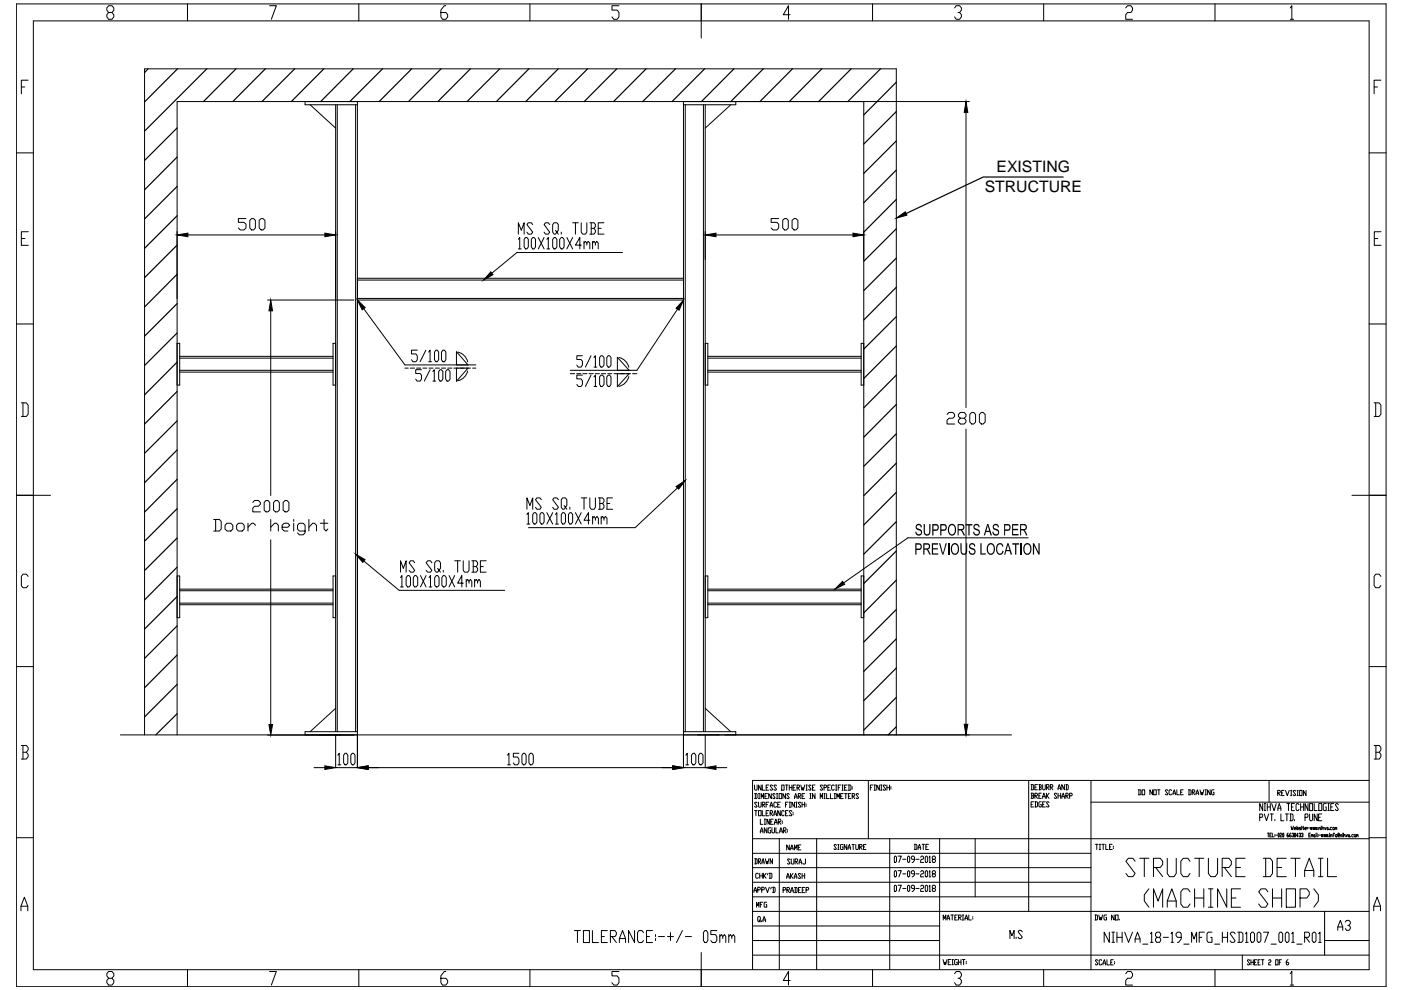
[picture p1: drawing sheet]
<svg xmlns="http://www.w3.org/2000/svg" width="297mm" height="210mm" viewBox="0 0 297 210" stroke-linecap="round" stroke-linejoin="round" font-family="sans-serif">
<defs><g id="words">
<g font-size="3.3">
<text x="208.8" y="40.6">STRUCTURE</text>
<text x="211.3" y="36.6">EXISTING</text>
</g>
</g></defs>
<!-- layer: 0 -->
<g fill="none" stroke="#000" stroke-width=".21">
<path d="M3.5 .8h290.4v208.4h-290.4zM4.5 18.4h.7M6 17h-1.5v2.9M7.1 4.4h283.2v201.2h-283.2zM23 2.7l-.4-.6v-.4l.4-.5h.7l.4 .5v.4l-.4 .6h-.7l-.4 .4v.5l.4 .5h.7l.4-.5v-.5l-.4-.4M39.8 .8v3.6M57.2 1.2h1.4l-1.1 2.9M76.1 .8v3.6M94.5 1.2h-.3l-.7 .9v1.5l.3 .5h.7l.4-.5v-.5l-.4-.4h-1M112.4 .8v3.6M131.2 1.2h-1.4v.9h1.1l.3 .6v.9l-.3 .5h-.8l-.3-.5M148.7 .8v7.3"/>
<path d="M167.5 3.1h-1.4l1.1-1.9v2.9M185 .8v3.6M202.4 1.7l.3-.5h.8l.3 .5v.4l-.3 .6h-.4M203.5 2.7l.3 .4v.5l-.3 .5h-.8l-.3-.5M221.3 .8v3.6M238.7 1.7l.4-.5h.7l.3 .5v.4l-.3 .6h-.7l-.4 .4v1h1.4M257.6 .8v3.6M273.6 1.7l.3-.5v2.9M273.6 4.1h.7M291.3 18.4h.8M292.8 17h-1.5v2.9M3.5 32.4h3.6"/>
<path d="M64.7 21.5v.7h11.1M65.7 22.2l5.5 5M71.2 22.2v132.9M71.5 22.2v132.9M75.4 22.2v132.9M75.8 21.5v141.3h-4.6v-6.9M144.9 21.5v141.3h4.6v-6.9M145.3 22.2v132.9M149.1 22.2v132.9M149.5 22.2v132.9M154.9 22.2l-5.4 5M156 21.5v.7h-11.1"/>
<path d="M183.1 21.5v134.3M204.8 23.8v62.6M205.5 21.5h-168v134.3M290.3 32.4h3.6M4.5 50.6h.8M6 49.1h-1.5v2.9h1.5M39.8 49.8h29.1M52.2 46.3h-1.7v.8h1.2l.5 .4v.8l-.5 .5h-.8l-.4-.5M53 46.7l.3-.4h.5l.3 .4v1.6l-.3 .5h-.5l-.3-.5zM54.9 46.7l.5-.4h.4l.4 .4v1.6l-.4 .5h-.4l-.5-.5zM75.8 59.4h69.1M75.8 59h69.1"/>
<path d="M109.9 49.6v-2.4l.6 1.6 .6-1.6v2.4M109.9 50.7l.3-.3v2.4M109.9 52.8h.6M111.4 50.4h.3l.3 .3v1.7l-.3 .4h-.3l-.3-.4v-1.7zM112.9 47.6l-.3-.4h-.6l-.3 .4 1.2 1.6-.3 .4h-.6l-.3-.4M112.9 50.4h.3l.3 .3v1.7l-.3 .4h-.3l-.3-.4v-1.7zM114.1 50.4l1.3 2.4M115.4 50.4l-1.3 2.4M116 50.7l.2-.3v2.4M116 52.8h.5M116.5 47.6l-.3-.4h-.5l-.3 .4 1.1 1.6-.3 .4h-.5l-.3-.4M117.5 50.4h.3l.3 .3v1.7l-.3 .4h-.3l-.3-.4v-1.7z"/>
<path d="M117.8 48.8l.3 .4-.3 .4h-.3l-.3-.4v-1.6l.3-.4h.6l.3 .4v1.2l-.3 .4 .3 .4M119 50.4h.3l.3 .3v1.7l-.3 .4h-.3l-.3-.4v-1.7zM119 49.2v.4M120.2 50.4l1.2 2.4M121.4 47.2h1.2M121.4 50.4l-1.2 2.4M122 47.2v2.4M123.2 47.2v2l.3 .4h.6l.3-.4v-2M123.2 52h-1.2l.9-1.6v2.4M123.8 51.5l.3-.3 .3 .3v.5M123.8 51.2v1.6M124.4 51.5l.3-.3 .4 .3v1.3"/>
<path d="M125.1 47.2h.8l.3 .4v.4l-.3 .4M125.3 48.4h.6l.3 .4v.4l-.3 .4h-.8M125.3 47.2v2.4M125.6 51.5l.3-.3 .3 .3v.5M125.6 51.2v1.6M126.2 51.5l.3-.3 .3 .3v1.3M126.8 48.4h.7M128.1 47.2h-1.3v2.4h1.3M132 53.5h-22.4l-5.3 4.4M151.8 49.8h29M165.1 46.3h-1.6v.8h1.2l.4 .4v.8l-.4 .5h-.8l-.4-.5M166.3 46.3h.5l.3 .4v1.6l-.3 .5h-.5l-.4-.5v-1.6z"/>
<path d="M167.9 46.7l.5-.4h.3l.5 .4v1.6l-.5 .5h-.3l-.5-.5zM291.4 50.6h.7M292.8 49.1h-1.4v2.9h1.4M3.5 68.7h3.6M37.5 72.8h.6v8.8h-.6M38.1 78.5h32.5M38.1 75.6h32.5M38.1 75.9h32.5M38.1 78.9h32.5M56.7 63.6h18.4M57.4 65.9v39.2M71.2 72.8h-.6v8.8h.6"/>
<path d="M75.8 63.3h69.1M75.8 63.6h69.1M77.1 65.5l8.8 11.9h15M85.9 78h.7M87 78h.9M88.3 78h.9M88.5 74.2h-1.3v.8h1l.3 .5v.8l-.3 .4h-.7l-.3-.4M89.4 78.4h-1.3v.8h1l.3 .4v.8l-.3 .4h-.7l-.3-.4M89.7 78h.8M90.3 74.2l-1.2 2.5M90.9 74.7l.3-.5v2.5M90.9 76.7h.6"/>
<path d="M91 78h.8M91.2 78.4l-1.2 2.4M91.8 78.8l.3-.4v2.4M92.3 78h.9M92.4 74.2h.3l.3 .5v1.6l-.3 .4h-.3l-.3-.4v-1.6zM93.3 78.4h.3l.3 .4v1.6l-.3 .4h-.3l-.3-.4v-1.6zM93.6 78h.9M93.9 74.2h.3l.3 .5v1.6l-.3 .4h-.3l-.3-.4v-1.6zM94.8 78.4h.3l.3 .4v1.6l-.3 .4h-.3l-.3-.4v-1.6zM94.9 78h.9M96.2 78h3.5M96.8 77.4v-2.8l2.4 2.8"/>
<path d="M96.8 78v2.8l2.4-2.8M97.1 74.6a2.77 2.77 0 0 1 2.1 2.1M99.2 78.7a2.77 2.77 0 0 1-2.1 2M100.2 78h.7M120.9 79.2h.9M122.3 79.2h.8M123.5 75.4h-1.2v.8h.9l.3 .4v.8l-.3 .4h-.6l-.3-.4M123.5 79.5h-1.2v.8h.9l.3 .4v.8l-.3 .4h-.6l-.3-.4M123.6 79.2h.9M124.9 79.2h.9M125.3 75.4l-1.2 2.4M125.3 79.5l-1.2 2.4"/>
<path d="M125.9 75.8l.3-.4v2.4M125.9 79.9l.3-.4v2.4M125.9 77.8h.6M126.2 79.2h.9M127.4 75.4h.3l.4 .4v1.6l-.4 .4h-.3l-.3-.4v-1.6zM127.4 79.5h.3l.4 .4v1.6l-.4 .4h-.3l-.3-.4v-1.6zM127.5 79.2h.9M128.9 79.2h.8M128.9 75.4h.3l.3 .4v1.6l-.3 .4h-.3l-.2-.4v-1.6zM128.9 79.5h.3l.3 .4v1.6l-.3 .4h-.3l-.2-.4v-1.6zM130.2 79.2h3.5M130.9 78.5v-2.7l2.5 2.7"/>
<path d="M130.9 79.2v2.8l2.5-2.8M131.2 75.8a2.77 2.77 0 0 1 2.1 2.1M133.3 79.8a2.77 2.77 0 0 1-2.1 2.1M134.1 79.2h.9M143.6 65.6l-8.6 12.9h-14.1M149.5 72.8h.6v8.8h-.6M150.1 78.5h32.5M150.1 75.6h32.5M150.1 75.9h32.5M150.1 78.9h32.5M183.1 72.8h-.5v8.8h.5M290.3 68.7h3.6"/>
<path d="M4.5 85.4h1.1l.4 .5v1.9l-.4 .5h-1.1M4.9 85.4v2.9M91.8 80.8h.6M125.9 81.9h.6M200.8 87.9l.4-.5h.8l.4 .5v.4l-.4 .4h-.8l-.4 .4v.8h1.6M203.6 88.7l-.4-.4v-.4l.4-.5h.8l.4 .5v.4l-.4 .4h-.8l-.4 .4v.4l.4 .4h.8l.4-.4v-.4l-.4-.4M204.8 91v62.6M205.6 87.9l.4-.5h.5l.3 .5v1.6l-.3 .4h-.5l-.4-.4zM208.1 87.4h.3l.5 .5v1.6l-.5 .4h-.3l-.5-.4v-1.6zM291.3 85.4h1.1l.4 .5v1.9l-.4 .5h-1.1M291.7 85.4v2.9M3.5 105h7.2"/>
<path d="M45.3 110.1h1.2l.4 .5v1.6l-.4 .4h-1.2M45.7 110.1v2.5M47.7 111.4l.4-.5h.8l.5 .5v.8l-.5 .4h-.8l-.4-.4zM50.5 110.9h.9l.4 .5v.8l-.4 .4h-.9l-.3-.4v-.8zM52.6 110.9v1.7M53.6 106.5l.4-.4h.8l.4 .4v.4l-.4 .4h-.8l-.4 .4v.8h1.6M54.2 111.4l-.4-.5h-.4l-.8 .9M56.4 106.1h.4l.4 .4v1.6l-.4 .4h-.4l-.4-.4v-1.6zM57.4 111.8l.8-.9h.4l.4 .5v1.2M57.4 110.1v2.5M57.4 114.5v39.1M58 106.5l.4-.4h.4l.4 .4v1.6l-.4 .4h-.4l-.4-.4z"/>
<path d="M59.8 111.8h1.2l.4-.4-.4-.5h-.8l-.4 .5v.8l.4 .4h.8M60 106.5l.5-.4h.3l.5 .4v1.6l-.5 .4h-.3l-.5-.4zM62.3 110.1v.5M62.3 110.9v1.7M64.7 112.6h-1.2l-.4-.4v-.8l.4-.5h.8l.4 .5v1.6l-.4 .4h-.8l-.4-.4M65.5 111.8l.8-.9h.4l.4 .5v1.2M65.5 110.1v2.5M67.9 110.9h1.6M68.7 110.1v2.1l.4 .4 .4-.4M77.1 118.9l7.5 6.3h22.4M87.9 119.3l-.3-.4h-.6l-.3 .4 1.2 1.6-.3 .4h-.6l-.3-.4M91.6 119.3l-.3-.4h-.6l-.4 .4 1.3 1.6-.3 .4h-.6l-.4-.4"/>
<path d="M96.4 118.9h1.2M97 118.9v2.4M98.2 118.9v2l.3 .4h.6l.3-.4v-2M100 118.9h1l.3 .4v.4l-.3 .4M100.3 118.9v2.4M103.1 118.9h-1.2v2.4h1.2M111.7 108v-2.4l.7 1.6 .5-1.6v2.4M111.7 109.1l.3-.4v2.4M111.7 111.1h.7M113.2 108.7h.3l.3 .4v1.6l-.3 .4h-.3l-.3-.4v-1.6zM114.8 105.9l-.3-.3h-.7l-.3 .3 1.3 1.7-.3 .4h-.7l-.3-.4M114.8 108.7h.3l.3 .4v1.6l-.3 .4h-.3l-.3-.4v-1.6z"/>
<path d="M116 108.7l1.2 2.4M117.2 108.7l-1.2 2.4M117.8 109.1l.3-.4v2.4M117.8 111.1h.6M118.4 105.9l-.3-.3h-.6l-.3 .3 1.2 1.7-.3 .4h-.6l-.3-.4M119.3 108.7h.3l.3 .4v1.6l-.3 .4h-.3l-.3-.4v-1.6zM119.6 107.2l.3 .4-.3 .4h-.3l-.3-.4v-1.7l.3-.3h.6l.3 .3v1.3l-.3 .4 .3 .4M120.8 108.7h.3l.3 .4v1.6l-.3 .4h-.3l-.3-.4v-1.6zM120.8 107.6v.4M122 108.7l1.2 2.4M123.2 105.6h1.2M123.2 108.7l-1.2 2.4"/>
<path d="M123.8 105.6v2.4M125.1 105.6v2l.2 .4h.6l.3-.4v-2M125.1 110.3h-1.3l1-1.6v2.4M125.6 109.9l.3-.4 .3 .4v.4M125.6 109.5v1.6M126.2 109.9l.4-.4 .3 .4v1.2M126.9 105.6h.9l.3 .3v.5l-.3 .4M127.2 106.8h.6l.3 .4v.4l-.3 .4h-.9M127.2 105.6v2.4M127.5 109.9l.3-.4 .3 .4v.4M127.5 109.5v1.6M128.1 109.9l.3-.4 .3 .4v1.2"/>
<path d="M128.7 106.8h.6M129.9 105.6h-1.2v2.4h1.2M143.6 103.4l-8.9 8.5h-22.6M218 114h-25.5l-13.6 9.6M286.6 105h7.3M6 122.2l-.4-.5h-.7l-.4 .5v1.9l.4 .5h.7l.4-.5M37.5 122.1h.6v8.9h-.6M38.1 124.9h32.5M38.1 125.3h32.5M38.1 127.9h32.5M38.1 128.2h32.5M71.2 122.1h-.6v8.9h.6"/>
<path d="M84.9 121.3v-2.4l.6 1.6 .6-1.6v2.4M84.9 122.5l.3-.5v2.4M84.9 124.4h.6M86.4 122h.3l.3 .5v1.6l-.3 .3h-.3l-.3-.3v-1.6zM87.9 122h.3l.4 .5v1.6l-.4 .3h-.3l-.3-.3v-1.6zM89.2 122l1.1 2.4M90.3 122l-1.1 2.4M91 122.5l.3-.5v2.4M91 124.4h.6M92.5 122h.3l.3 .5v1.6l-.3 .3h-.3l-.3-.3v-1.6zM92.8 120.5l.3 .4-.3 .4h-.3l-.3-.4v-1.6l.3-.4h.6l.3 .4v1.2l-.3 .4 .3 .4M94 122h.3l.3 .5v1.6l-.3 .3h-.3l-.3-.3v-1.6z"/>
<path d="M94 120.9v.4M95.2 122l1.2 2.4M96.4 122l-1.2 2.4M98.2 123.6h-1.2l.9-1.6v2.4M98.8 123.3l.3-.5 .3 .5v.3M98.8 122.8v1.6M99.4 123.3l.3-.5 .3 .5v1.1M100.3 120.1h.7l.3 .4v.4l-.3 .4h-1M100.6 123.3l.4-.5 .3 .5v.3M100.6 122.8v1.6M101.3 123.3l.3-.5 .3 .5v1.1M101.9 120.1h.5"/>
<path d="M149.5 122.1h.6v8.9h-.6M150.1 124.9h32.5M150.1 125.3h32.5M150.1 127.9h32.5M150.1 128.2h32.5M183.1 122.1h-.5v8.9h.5M292.8 122.2l-.4-.5h-.7l-.4 .5v1.9l.4 .5h.7l.4-.5M3.5 141.3h3.6M4.5 158.1h1.1l.4 .4v.5l-.4 .5M4.9 159.5h.7l.4 .5v.4l-.4 .5h-1.1M4.9 158.1v2.8M25.5 155.8h189"/>
<path d="M30.6 155.8v-141.2h159.4v141.2M71.2 150.2l-5.5 4.9M73.2 159.7h.2l.3 .4v1.6l-.3 .5h-.2l-.3-.5v-1.6zM74.7 159.7h.3l.3 .4v1.6l-.3 .5h-.3l-.3-.5v-1.6zM75.8 155.1h-11.1v.7M110 159.7h-1.2v.8h.9l.3 .4v.8l-.3 .5h-.6l-.3-.5M111 159.7h.3l.2 .4v1.6l-.2 .5h-.3l-.3-.5v-1.6zM112.4 159.7h.4l.3 .4v1.6l-.3 .5h-.4l-.3-.5v-1.6zM144.9 155.1h11.1v.7M146.9 159.7h.3l.3 .4v1.6l-.3 .5h-.3l-.3-.5v-1.6zM148.4 159.7h.3l.4 .4v1.6l-.4 .5h-.3l-.3-.5v-1.6zM149.5 150.2l5.4 4.9"/>
<path d="M290.3 141.3h3.6M291.3 158.1h1.1l.4 .4v.5l-.4 .5M291.7 159.5h.7l.4 .5v.4l-.4 .5h-1.1M291.7 158.1v2.8M3.5 177.6h3.6M66.6 162.8h2.3M71.6 160.1l.3-.4v2.5M71.6 162.2h.7M78.1 162.8h64.5M107.6 160.1l.3-.4v2.5M107.6 162.2h.6M145.4 160.1l.3-.4v2.5"/>
<path d="M145.4 162.2h.6M151.8 162.8h2.3M159.6 177.8h130.7M160 166.4v.9l.1 .2h.3l.1-.2v-.9M160 168.3h.4l.1 .1v.7l-.1 .2h-.4M160 171.9h.5M160.1 168.3v1M160.3 171.9v1.1M160.5 170.3l-.1-.2-.4 .2 .5 .7-.1 .1-.4-.1M160.8 170.1l.2 1 .4-.1v-.9M160.8 171.9h.6v1.1h-.6zM160.8 168.3h.3"/>
<path d="M160.8 169.3h.3M161 168.3v1M161.2 173.7v1.1h.6M161.2 176.6l.3-1.1 .3 1.1M161.2 176.2h.6M161.4 166.4v1.1l-.6-1.1v1.1M161.4 169.3v-1l.2 .7 .3-.7v1M161.6 166.4v1.1h.6M161.6 170.6h.5l.1-.2-.1-.3h-.5v1M161.6 171.9v1.1h.6M161.8 170.6l.4 .5M162.1 173.7h.2"/>
<path d="M162.1 174.8h.2M162.2 168.8h.2M162.2 173.7v1.1M162.4 167h.3M162.4 170.6h.3M162.4 172.4h.3M162.6 175.5v1.1l-.5-1.1v1.1M162.7 168.3h-.5v1h.5M163 166.4h-.6v1.1h.6M163 170.1h-.6v1M163 171.9h-.6v1.1h.6M163.1 173.7v1.1l-.5-1.1v1.1"/>
<path d="M163.3 171.1l.2-1 .3 1M163.3 172.4h.4l.1-.2-.1-.3h-.4v1.1M163.3 170.8h.5M163.4 175.5h-.4l-.1 .2 .1 .9h.4v-.5h-.1M163.4 172.4l.4 .6M163.4 174.2h.3M163.5 168.3v1l-.5-1v1M163.7 175.5v.9l.1 .2 .4-.2v-.9M163.8 166.6l-.4-.2-.1 .2 .5 .7-.1 .2h-.3l-.1-.2M164 173.7h-.6v1.1h.6M164.1 173l.2-1.1 .3 1.1M164.1 172.6h.5"/>
<path d="M164.2 174.8l.3-1.1 .3 1.1M164.2 174.4h.6M164.3 168.4l-.1-.1-.4 .1 .5 .7-.1 .2-.4-.2M164.5 175.5v1.1h.5M164.6 166.6l-.1-.2h-.3l-.1 .2 .5 .7-.1 .2h-.3l-.1-.2M164.6 170.3l-.1-.2h-.3l-.1 .2 .1 .8h.3l.1-.1M164.6 168.3h.3M164.6 169.3h.3M164.8 168.3v1M164.9 170.6h.3M165 174.2h.4l.2-.1-.2-.4h-.4v1.1M165.2 168.3h.5v1h-.5z"/>
<path d="M165.2 174.2l.4 .6M165.2 177.8v27.8M165.3 176.6l.3-1.1 .3 1.1M165.3 176.2h.6M165.4 170.1h-.5v1h.5M165.4 171.9v1.1l-.5-1.1v1.1M165.7 166.4h.5v1.1h-.5zM165.9 174.1v.1M165.9 174.4v.2M166.1 176.1h.4l.2-.2-.2-.4h-.4v1.1M166.2 172.1l-.1-.2h-.2l-.2 .2v.7l.2 .2 .3-.2M166.2 176.1l.5 .5"/>
<path d="M166.5 168.3v1l-.5-1v1M166.5 166.4h.6M166.5 170.6h.3M166.5 172.4h.3M166.8 166.4v1.1M166.9 175.9v.2M166.9 176.2v.2M167.1 170.1h-.6v1M167.1 171.9h-.6v1.1h.6M167.3 168.4l-.1-.1h-.3l-.1 .1 .5 .7-.1 .2h-.3l-.1-.2M167.3 179.1v1.1l-.5-1.1v1.1M167.3 170.1h.3"/>
<path d="M167.3 167h.6M167.3 166.4v1.1M167.3 171.1h.3M167.5 170.1v1M167.6 179.9h.5M167.9 172.1l-.1-.2h-.3l-.2 .2 .6 .7-.1 .2h-.3l-.2-.2M167.9 166.4v1.1M168.1 167h.3M168.1 172.2v.2M168.1 172.6v.2M168.4 169.3l.3-1 .3 1M168.4 170.1v1l-.5-1v1"/>
<path d="M168.4 169h.6M168.7 166.4h-.6v1.1h.6M168.7 170.1h.3M168.7 171.1h.3M168.9 170.1v1M169 167h.4l.1-.4-.1-.2h-.4v1.1M169.1 167l.4 .5M169.2 168.8h.5l.1-.2-.1-.3h-.5v1M169.2 179.6h.3M169.4 168.8l.4 .5M169.8 166.4l.3 1.1 .1-.5 .1 .5 .3-1.1M169.8 170.3l-.1-.2h-.3l-.2 .2 .6 .7-.1 .1h-.3l-.2-.1"/>
<path d="M169.8 179.1h-.6v1.1h.6M170.1 168.8h.2M170.1 170.6h.5M170.1 170.1v1M170.6 168.3h-.5v1h.5M170.6 170.1v1M170.9 167.5h.3M170.9 166.4h.3M170.9 170.4v.2M170.9 170.8v.2M171 166.4v1.1M171.7 168.3h.3"/>
<path d="M171.7 169.3h.3M171.8 168.3v1M172 166.6l-.2-.2-.3 .2 .5 .7-.2 .2h-.2l-.1-.2M172.3 167h.2M172.8 166.4h-.5v1.1h.5M172.8 168.3v1l-.5-1v1M173.1 177.8v27.8M173.9 169.3v-1l.3 .7 .2-.7v1M174.4 166.6l-.1-.2-.4 .2 .5 .7-.1 .2h-.3l-.1-.2M174.7 167h.4l.2-.4-.2-.2h-.4v1.1M174.7 168.3h.3M174.7 169.3h.3"/>
<path d="M174.8 168.3v1M175.3 168.3v1h.5M175.5 167h.3M176.1 166.4h-.6v1.1h.6M176.1 168.3v1h.5M176.9 166.6l-.2-.2-.4 .2v.7l.2 .2h.2l.2-.2M176.9 168.3h.3M176.9 169.3h.3M177 168.3v1M177.2 167.5h.2M177.2 166.4h.2M177.3 166.4v1.1"/>
<path d="M177.3 179.2l-.1-.1-.4 .1 .5 .7-.1 .2-.4-.2M177.4 169.3v-1l.3 .7 .3-.7v1M177.6 179.1h.3M177.7 167h.3M177.8 179.1v1M178.2 166.4h-.5v1.1M178.2 168.8h.3M178.5 167.5h.3M178.5 166.4h.3M178.6 166.4v1.1M178.7 179.1h-.4l-.1 .1 .1 .9h.4v-.5h-.1M178.8 168.3h-.6v1h.6"/>
<path d="M179.1 167h.2M179.1 168.3h.5M179.3 168.3v1M179.5 179.1v1l-.5-1v1M179.6 166.4h-.5v1.1h.5M179.8 179.8h.5M179.9 166.4h.4l.1 .2v.7l-.1 .2h-.4M179.9 168.8h.2M180 166.4v1.1M180.4 168.3h-.5v1h.5M180.6 179.1h.5M180.7 168.8h.4l.1-.2-.1-.3h-.4v1"/>
<path d="M180.7 166.8v.2M180.7 167.2v.1M180.8 168.8l.4 .5M180.9 179.1v1M181.4 179.1l.2 1h.3l.1-.2v-.8M182 168.4l-.1-.1-.4 .1 .5 .7-.1 .2-.4-.2M182.2 179.6h.5l.1-.2-.1-.3h-.5v1M182.4 179.6l.4 .5M183.1 179.6h.2M183.6 179.1h-.5v1h.5M184.1 165.5v12.3M184.5 167h.3"/>
<path d="M185.1 166.4h-.6v1.1M185.3 167.5h.3M185.3 166.4h.3M185.5 166.4v1.1M186.4 166.4v1.1l-.5-1.1v1.1M186.7 167.5h.3M186.7 166.4h.3M186.9 166.4v1.1M187.8 166.6l-.1-.2h-.3l-.2 .2 .6 .7-.1 .2h-.3l-.2-.2M188 167h.6M188 166.4v1.1M188.6 166.4v1.1"/>
<path d="M188.6 177.8v27.8M188.9 166.8v.2M188.9 167.2v.1M193.8 179h.5l.1 .2v.7l-.1 .2h-.5M194 179v1.1M194.6 179.7h.6M195.5 179h.5M195.7 179v1.1M196.3 179.6h.3M196.9 179h-.6v1.1h.6M199.2 177.8v27.8M206.8 177.8v12.3"/>
<path d="M218.1 165.5v27.7M218.6 166.4h.4l.2 .2v.7l-.2 .2h-.4M218.6 168.2h.4l.2 .2-.2 .3M218.6 170.5h.3M218.7 168.7h.3l.2 .4-.2 .2h-.4M218.7 166.4v1.1M218.7 168.2v1.1M219.2 170h-.6v1.1h.6M219.4 168.7h.4l.2-.1-.2-.4h-.4v1.1M219.4 170h.4l.2 .2v.7l-.2 .2h-.4M219.4 166.9h.3M219.5 168.7l.5 .6"/>
<path d="M219.5 170v1.1M220 166.4h-.6v1.1h.6M220.3 166.4h.3l.2 .2-.2 .3M220.3 168.7h.2M220.4 166.9h.2l.2 .4-.2 .2h-.3M220.4 166.4v1.1M220.8 168.2h-.5v1.1h.5M220.8 170h-.4l-.1 .2 .1 .9h.4v-.6h-.2M221.1 166.4v.9l.1 .2 .4-.2v-.9M221.1 169.3l.2-1.1 .3 1.1M221.1 170.5h.2M221.1 168.9h.5"/>
<path d="M221.6 170h-.5v1.1h.5M221.9 166.9h.4l.1-.2-.1-.3h-.4v1.1M221.9 168.2v1.1M222 166.9l.4 .6M222 168.7l.4 .6M222.4 168.2l-.5 .5M222.4 170.2l-.1-.2h-.3l-.1 .2 .5 .7-.1 .2h-.3l-.1-.2M222.7 166.9h.4l.1-.2-.1-.3h-.4v1.1M222.8 166.9l.4 .6M224.1 168.4l-.2-.2h-.3l-.1 .2 .6 .7-.2 .2-.4-.2M224.3 167.5l.3-1.1 .3 1.1M224.3 167.1h.6"/>
<path d="M224.3 168.7h.6M224.3 168.2v1.1M224.9 168.2v1.1M225.1 169.3l.3-1.1 .3 1.1M225.1 168.9h.6M225.7 166.4v1.1l-.6-1.1v1.1M226 166.4h.4l.1 .2v.7l-.1 .2h-.4M226 168.7h.4l.1-.1-.1-.4h-.4v1.1M226.1 166.4v1.1M226.1 168.7l.4 .6M226.8 168.7h.4l.1-.1-.1-.4h-.4v1.1M231.3 165.5v40.1"/>
<path d="M231.3 170.1h59M232.2 179h.6M232.5 179v1.1M233 179h.3M233.2 179v1.1M233.6 179h.5M233.9 179v1.1M234.4 179v1.1h.6M235.2 179.6h.3M235.8 179h-.6v1.1h.6M236.1 179.4v.2M236.1 179.7v.2"/>
<path d="M241.3 167.5h.5l.1 .1v.7l-.1 .2h-.5M241.5 167.5v1M242.1 167.5h.6v1h-.6zM244.3 167.5v1l-.5-1v1M244.6 167.5h.6v1h-.6zM245.4 167.5h.6M245.7 167.5v1M247.6 167.6l-.1-.1h-.3l-.1 .1 .5 .7-.1 .2h-.3l-.1-.2M248.4 167.6l-.1-.1h-.3l-.1 .1 .1 .9h.3l.1-.2M248.7 168.5l.3-1 .2 1M248.7 168.2h.5M249.5 167.5v1h.6"/>
<path d="M250.3 168h.3M250.9 167.5h-.6v1h.6M252 167.5h.3l.2 .1v.7l-.2 .2h-.3M252.1 167.5v1M252.8 168h.4l.1-.2-.1-.3h-.4v1M252.9 168l.4 .5M253.6 168.5l.3-1 .2 1M253.6 168.2h.5M254.4 167.5l.3 1 .1-.5 .2 .5 .2-1M255.5 167.5h.3M255.5 168.5h.3M255.7 167.5v1"/>
<path d="M256.6 167.5v1l-.6-1v1M257.4 167.5h-.4l-.1 .1 .1 .9h.4v-.5h-.1M267.1 173.3h.4l.2-.3-.2-.4h-.4v1.4M267.7 170.4v1.5l-.6-1.5v1.5M268.1 172.6l.4 1.4 .5-1.4M268.1 171.9h.3M268.1 170.4h.3M268.2 170.4v1.5M268.7 171.1h.6M268.7 170.4v1.5M268.7 176.6h.4M268.9 176.6v.8"/>
<path d="M269.1 165.5v4.6M269.2 177.1h.2M269.3 170.4v1.5M269.3 172.6h.7M269.6 176.6h-.4v.8h.4M269.6 170.4l.5 1.5 .5-1.5M269.6 172.6v1.4M269.7 176.6v.8h.4M270.3 173.8v.2M270.3 176.9v.2M270.3 177.2v.1M270.5 177.1h.3"/>
<path d="M270.9 168.1h.4l.1-.1-.1-.4h-.4v1.1M270.9 171.9l.3-1.5 .4 1v.5M270.9 171.4h.7M271 168.1l.4 .6M271.1 176.6l.1 .2-.1 .6-.1-.1zM271.4 176.8l.1-.2 .3 .2v.1l-.4 .3v.2h.4M271.6 172.6v1.4h.6M271.7 168.1h.3M272 176.6l.2 .2-.1 .6-.2-.1zM272.2 167.6h-.5v1.1h.5M272.5 167.6l.4 1.1 .4-1.1M272.5 172.6h.7"/>
<path d="M272.8 170.4h.7M272.8 172.6v1.4M273.1 176.6l-.2 .3v.4l.2 .1v-.3h-.2M273.2 170.4v1.5M273.5 172.6h.5l.2 .2v1l-.2 .2h-.5M273.6 168.7h.3M273.6 167.6h.3M273.6 172.6v1.4M273.7 176.6l-.3 .3v.4l.3 .1v-.3h-.3M273.7 175.2l.2 .7 .1-.4 .1 .4 .1-.7M273.8 167.6v1.1M273.8 171.1h.4"/>
<path d="M273.9 176.8l.1-.2 .3 .2-.2 .3M274.2 177.1v.3l-.3-.1M274.4 175.7h.3v-.3l-.3 .1 .1 .4h.2M274.4 170.4h-.6v1.5h.6M274.4 173.8v.2M274.5 176.6l.2 .2-.1 .6-.2-.1zM274.7 167.8l-.1-.2-.4 .2 .5 .7-.1 .2h-.3l-.1-.2M275 175.2v.7M275 168.7h.3M275 167.6h.3M275.1 175.4l.2 .1-.1 .4-.2-.2zM275.1 167.6v1.1"/>
<path d="M275.2 177.2h-.3l.2-.6v.8M275.4 176.8l.1-.2 .3 .2-.2 .3M275.4 170.6l-.1-.2h-.3l-.2 .2v1l.2 .3h.3l.1-.3M275.5 167.6h.6v1.1h-.6zM275.7 177.1v.3l-.3-.1M275.8 171.1h.6M275.8 170.4v1.5M275.8 175.4l-.3 .1 .2 .2v.2h-.2M275.9 176.8l.1-.2 .3 .2-.2 .3M276 175.2v.1M276 175.4v.5M276.1 175.4h.4"/>
<path d="M276.2 177.1v.3l-.3-.1M276.3 175.2v.6l.1 .1 .1-.1M276.4 170.4v1.5M276.6 175.7h.3v-.3l-.3 .1v.3l.3 .1M276.7 173.3h.5l.1-.3-.1-.4h-.5v1.4M276.9 167.6v1.1l-.5-1.1v1.1M277.2 175.4v.1M277.2 175.7v.1M277.3 170.4v1.5l-.6-1.5v1.5M277.4 175.5h.3M277.5 177.1h.2M277.7 170.4h.6v1.5h-.6z"/>
<path d="M277.7 172.6v1.2l.1 .2h.3l.2-.2v-1.2M277.8 176.6h-.3v.8h.3M277.9 175.4l.1 .5v-.5l.1 .5 .1-.5M278 177.1l.1-.2 .1 .3M278 176.9v.5M278.2 177.1l.1-.2v.2v.3M278.4 175.4l.1 .5 .1-.5 .1 .5 .1-.5M278.6 176.9l.2 .2-.1 .3-.2-.1zM278.6 170.4v1.5h.7M278.8 177.3v.1M278.9 175.4l.1 .5 .1-.5 .1 .5 .1-.5M279 176.6v.2"/>
<path d="M279 176.9v.5M279.2 176.6l.1 .8M279.3 172.6v1.4l-.7-1.4v1.4M279.4 175.8v.1M279.5 176.9v.2M279.5 177.2v.1M279.6 173.3h.3M279.6 175.7l.3-.3 .1 .5M279.6 170.4h.6v1.5h-.6zM279.6 175.4v.5M279.7 177.1h.3M280.1 175.2v.1"/>
<path d="M280.1 175.4v.5M280.2 176.9v.5l.1-.5 .1 .5 .1-.5M280.2 172.6h-.6v1.4h.6M280.3 175.7l.3-.3 .1 .5M280.3 175.2v.7M280.7 176.9l.1 .5v-.5l.2 .5 .1-.5M280.8 175.4l.2 .5 .2-.5M281.2 170.4h-.5l-.2 .2v1l.2 .3h.5v-.8h-.1M281.2 176.9l.1 .5 .1-.5 .1 .5 .1-.5M281.4 175.4l.2 .1-.1 .4-.2-.1zM281.5 171.9h.4M281.5 170.4h.4"/>
<path d="M281.6 175.8l.1 .1M281.7 170.4v1.5M281.7 177.3v.1M281.9 175.8v.1M281.9 176.6v.2M281.9 176.9v.5M282.1 177.2l.2-.3 .1 .5M282.1 176.9v.5M282.2 171.1h.3M282.4 175.4l-.4 .1 .1 .4h.3M282.6 177.1h.3M282.7 175.4l.2 .1-.1 .4-.2-.1z"/>
<path d="M282.8 170.4h-.6v1.5h.6M283 176.8l-.1-.2-.2 .2v.6M283.1 175.5l.1-.1 .1 .3M283.1 175.4v.5M283.2 176.9l.3 .2-.1 .3-.3-.1zM283.3 175.5v-.1l.1 .1v.4M283.8 170.6l-.2-.2h-.3l-.2 .2 .7 1-.2 .3h-.3l-.2-.3M283.9 177.1l-.2 .1 .1-.3 .1 .3 .1-.1v-.3l-.3-.2-.1 .7 .4 .1M284.1 177.2l.3-.3 .1 .5M284.1 176.9v.5M284.7 176.6v.2M284.7 176.9v.5"/>
<path d="M284.9 177.2l.2-.3 .1 .5M284.9 176.6v.8M285.4 176.9l.1 .5 .2-.5M286 176.9l.1 .2-.1 .3-.1-.1zM286.1 177.3l.1 .1M286.4 177.3v.1M286.9 176.9l-.3 .2 .1 .3h.2M287.2 176.9l.2 .2v.3l-.3-.1zM287.6 177.1l.1-.2 .1 .3M287.6 176.9v.5M287.8 177.1l.1-.2 .1 .2v.3M290.3 165.5h-130.7v40.1"/>
<path d="M290.3 177.6h3.6M4.4 193.1v-1l.8-1.9 .7 1.9v1M4.4 192.1h1.5M121.8 197.3h1.3M122.4 197.3v2.5M123.7 197.3h1.3v2.5h-1.3zM125.6 197.3v2.5h1.3M127.5 198.6h.6M128.8 197.3h-1.3v2.5h1.3M129.4 198.6h1l.3-.5v-.4l-.3-.4h-1v2.5M129.8 198.6l.9 1.2M131.3 199.8v-.8l.7-1.7 .6 1.7v.8"/>
<path d="M131.3 199h1.3M134.5 197.3v2.5l-1.2-2.5v2.5M136.4 197.7l-.3-.4h-.6l-.3 .4v1.7l.3 .4h.6l.3-.4M137.1 198.6h.6M138.3 197.3h-1.2v2.5h1.2M139 198.1v.5M139 199v.4M139.6 198.6h1.3M141.5 198.6h1.3M142.2 197.7v1.7M144.7 197.3l-1.3 2.5M145.3 198.6h1.3"/>
<path d="M149.4 197.3h.4l.3 .4v1.7l-.3 .4h-.4l-.3-.4v-1.7zM152 197.3h-1.3v.8h1l.3 .5v.8l-.3 .4h-.7l-.3-.4M152.6 198.6l.4-.5 .2 .5v.4M152.6 198.1v1.7M153.2 198.6l.4-.5 .3 .5v1.2M154.5 198.6l.4-.5 .3 .5v.4M154.5 198.1v1.7M155.2 198.6l.3-.5 .3 .5v1.2M159.6 190.1h71.7M159.6 187.1h71.7M159.6 184h71.7M159.6 180.9h71.7"/>
<path d="M159.6 199.4h39.6M159.6 196.3h39.6M159.6 193.2h130.7M159.9 189.2l.2-1.1 .3 1.1M159.9 188.8h.5M160 182.1h.4l.1 .2v.7l-.1 .2h-.4M160.1 182.1v1.1M160.4 192.3v-1l.3 .7 .2-.7v1M160.7 188.7h.4l.1-.2-.1-.4h-.4v1.1M160.8 182.6h.4l.1-.2-.1-.3h-.4v1.1M160.8 185.3l-.1-.1-.5 .1v.7l.2 .2 .4-.2M160.9 182.6l.4 .6"/>
<path d="M161 195.1l.1 .1-.3 .2-.1-.2 .1-.9h.3l.1 .2-.1 .7 .1 .2M161.1 185.2v1M161.1 185.7h.5M161.2 191.8h.3M161.5 195.2v.2M161.5 188.7h.4l.2-.2-.2-.4h-.4v1.1M161.5 183.2l.3-1.1 .2 1.1M161.5 182.8h.5M161.6 185.2v1M161.8 191.3h-.6v1M161.8 195.4l.2-1.1 .3 1.1M161.8 195.1h.5"/>
<path d="M161.9 185.2v1M162 185.7l.4 .5M162.3 182.1l.2 1.1 .1-.6 .2 .6 .2-1.1M162.3 188.1l.4 1.1 .4-1.1M162.4 185.2l-.5 .5M162.6 191.3h-.5l-.1 .2 .1 .8h.5v-.5h-.2M162.9 185.2l-.2 .3M163.1 185.2h.4l.2 .1v.7l-.2 .2h-.4M163.2 185.2v1M163.5 188.1l-.1 .4M163.8 182.1v1.1l-.5-1.1v1.1M163.8 188.1h.4l.1 .2v.7l-.1 .2h-.4"/>
<path d="M164 188.1v1.1M166 188.7h.4l.2-.2-.2-.3h-.4v1.1M166.8 186.3l.2-1.1 .3 1.1M166.8 185.9h.5M166.8 188.7h.5l.1-.2-.1-.3h-.5v1.1M167 188.7l.4 .6M167.5 182.3l-.2-.2-.3 .2 .5 .7-.2 .2-.3-.2M167.6 185.2v1.1M167.6 180.2l.3-1.1 .2 1.1M167.6 189.3l.3-1.1 .3 1.1M167.6 188.9h.6M167.7 185.7l.4 .6"/>
<path d="M167.8 182.1v.9l.1 .2h.3l.1-.2v-.9M168.1 185.2l-.5 .5M168.4 186.3l.3-1.1 .3 1.1M168.4 185.9h.6M168.4 180.2v-1.1l.3 .8 .3-.8v1.1M168.4 188.2h.5l.1 .1v.7l-.1 .3h-.5M168.6 182.7h.4l.1-.2-.1-.4h-.4v1.1M168.6 188.2v1.1M168.7 182.7l.4 .5M169.3 188.7h.2M169.4 183.2l.3-1.1 .3 1.1M169.4 182.8h.6"/>
<path d="M169.8 185.4l-.2-.2-.4 .2 .6 .7-.2 .2-.4-.2M169.8 188.2h-.5v1.1h.5M170.1 185.7h.5M170.1 185.2v1.1M170.1 188.7h.2M170.6 185.2v1.1M170.6 188.2h-.5v1.1h.5M170.8 182.1v.9l-.2 .2h-.3l-.1-.2M170.9 188.7h.4l.2-.2-.2-.3h-.4v1.1M177.6 180.1h.3M179.8 180.1l.3-1 .2 1M189.7 181.5l.4 .3v.8l-.2 .3h-.2l-.1-.3z"/>
<path d="M189.7 184.6l.4 .3v.8l-.2 .2-.3-.2zM189.7 187.7l.4 .2v.9l-.2 .2-.3-.2zM190.4 181.5h.7l-.5 1.4M190.4 184.6h.7l-.5 1.3M190.4 187.7h.7l-.5 1.3M191.4 182.2h.7M191.4 185.3h.7M191.4 188.4h.7M192.6 181.5l.3 .3v.8l-.2 .3-.3-.3v-.8zM192.6 184.6l.3 .3v.8l-.2 .2-.3-.2v-.8zM192.6 187.7l.3 .2v.9l-.2 .2-.3-.2v-.9zM193.9 182.2h-.5l-.2-.2 .2-.5h.3l.2 .3v.6l-.4 .5h-.1"/>
<path d="M193.9 185.3h-.5l-.2-.2 .2-.5h.3l.2 .3v.6l-.4 .4h-.1M193.9 188.4h-.5l-.2-.2 .2-.5h.3l.2 .2v.7l-.4 .4h-.1M194.2 182.2h.7M194.2 185.3h.7M194.2 188.4h.7M194.6 180.1l.3-1.1 .3 1.1M195.2 181.8l.2-.3h.3l.1 .3-.1 .4h-.3l-.2 .2v.5h.6M195.2 184.9l.2-.3h.3l.1 .3-.1 .4h-.3l-.2 .2v.4h.6M195.2 187.9l.2-.2h.3l.1 .2-.1 .5h-.3l-.2 .2v.4h.6M196.3 181.5l.4 .3v.8l-.2 .3-.3-.3v-.8zM196.3 184.6l.4 .3v.8l-.2 .2-.3-.2v-.8zM196.3 187.7l.4 .2v.9l-.2 .2-.3-.2v-.9z"/>
<path d="M197 181.8l.1-.3v1.4M197 184.9l.1-.3v1.3M197 187.9l.1-.2v1.3M197 185.9h.3M197 182.9h.3M197 189h.3M197.8 182.2l-.1-.2 .1-.5h.4l.1 .3-.1 .4h-.4l-.1 .2 .1 .5h.4l.1-.3-.1-.4M197.8 185.3l-.1-.2 .1-.5h.4l.1 .3-.1 .4h-.4l-.1 .2 .1 .4h.4l.1-.2-.1-.4M197.8 188.4l-.1-.2 .1-.5h.4l.1 .2-.1 .5h-.4l-.1 .2 .1 .4h.4l.1-.2-.1-.4M200 195.1v-1.1l.2 .7 .3-.7v1.1M200.8 195.1l.2-1.1 .3 1.1M200.8 194.7h.5"/>
<path d="M201.6 194h.5M201.9 194v1.1M202.4 194.5h.3M203 194h-.6v1.1h.6M203.2 194.5h.5l.1-.2-.1-.3h-.5v1.1M203.4 194.5l.4 .6M204 195.1h.3M204 194h.3M204.2 194v1.1M204.6 195.1l.3-1.1 .2 1.1M204.6 194.7h.5M205.4 194v1.1h.6"/>
<path d="M206.2 194.3v.2M206.2 194.7v.2M214.1 199v-1.7l.4 1.1 .5-1.1v1.7M215.4 198.7v.3M216.7 197.6l-.2-.3h-.4l-.2 .3 .8 1.1-.2 .3h-.4l-.2-.3M232.2 194h.3l.2 .2v.7l-.2 .2h-.3M232.3 194v1.1M233 194l.2 1.1 .2-.6 .1 .6 .3-1.1M233 180.1h.3M234.6 194h-.4l-.1 .2 .1 .9h.4v-.6h-.2M235.2 197.6v2.2l-1.1-2.2v2.2M235.8 197.6h.5"/>
<path d="M235.8 199.8h.5M236 197.6v2.2M236.2 194v1.1l-.5-1.1v1.1M236.5 194h.6v1.1h-.6zM236.8 197.6v2.2M236.8 198.7h1.1M237.3 194.9v.2M237.9 197.6v2.2M238.5 197.6l.8 2.2 .8-2.2M240.7 199.8v-.7l.5-1.5 .5 1.5v.7M240.7 182.6l-.5-.6h-1l-.5 .6 2 2.6-.5 .7h-1l-.5-.7M240.7 199.1h1"/>
<path d="M241.6 182h2M242.6 182v3.9M243.6 188.5l-1 1.2v1.3l1 1.3M243.9 198l.3-.4v2.2M243.9 199.8h.6M244.6 183.9h1.4l.5-.6v-.7l-.5-.6h-1.4v3.9M244.6 192.3v-3.8l.9 2.5 1-2.5v3.8M245 183.9l1.5 2M245.3 198.7l-.3-.3v-.4l.3-.4h.5l.3 .4v.4l-.3 .3h-.5l-.3 .4v.4l.3 .3h.5l.3-.3v-.4l-.3-.4M246.6 198.7h1.1M247.5 182v3.2l.4 .7h1l.5-.7v-3.2M247.5 192.3v-1.3l1-2.5 .9 2.5v1.3"/>
<path d="M247.5 191h1.9M248.3 198l.2-.4v2.2M248.3 199.8h.5M250.4 198.7h-.8l-.3-.3v-.4l.3-.4h.6l.2 .4v1.1l-.5 .7h-.3M252.3 182.6l-.5-.6h-.9l-.5 .6v2.6l.5 .7h.9l.5-.7M252.3 189.1l-.5-.6h-.9l-.5 .6v2.6l.5 .6h.9l.5-.6M252.6 199.8v-2.2l.6 1.5 .5-1.5v2.2M253.3 182h1.9M253.3 188.5v3.8M253.3 190.4h1.9M254.3 198.7h.5M254.3 182v3.9"/>
<path d="M255.2 188.5v3.8M255.4 197.6h-1.1v2.2M256.2 182v3.2l.5 .7h.9l.5-.7v-3.2M256.2 188.5h1M256.2 192.3h1M256.7 188.5v3.8M257 197.6h-.8l-.3 .4v1.5l.3 .3h.8v-1.1h-.3M259.1 183.9h1.5l.5-.6v-.7l-.5-.6h-1.5v3.9M259.2 198.7h1.1M259.2 197.6v2.2M259.6 183.9l1.5 2M260.1 188.5v3.8l-2-3.8v3.8"/>
<path d="M260.3 197.6v2.2M261.1 190.4h.9M261.9 198l-.3-.4h-.5l-.3 .4 1.1 1.5-.3 .3h-.5l-.3-.3M262 183.9h1M262.4 197.6h.8l.3 .4v1.5l-.3 .3h-.8M262.7 197.6v2.2M263 188.5h-1.9v3.8h1.9M264 182h-2v3.9h2M264.1 198l.2-.4v2.2M264.1 199.8h.5M265.4 197.6h.3l.3 .4v1.5l-.3 .3h-.3l-.3-.3v-1.5zM266.8 197.6h.2l.3 .4v1.5l-.3 .3h-.2l-.3-.3v-1.5z"/>
<path d="M267.8 182h1.5l.5 .6v2.6l-.5 .7h-1.5M267.9 197.6h1l-.8 2.2M268.4 182v3.9M268.8 189.1l-.4-.6h-1l-.5 .6 1.9 2.6-.4 .6h-1l-.5-.6M269.8 190.4h1.9M269.8 188.5v3.8M270.8 183.9h.9M271.4 197.6h.3l.2 .4v1.5l-.2 .3h-.3l-.3-.3v-1.5zM271.7 188.5v3.8M272.7 182h-1.9v3.9h1.9M272.7 188.5h2v3.8h-2zM272.8 197.6h.3l.2 .4v1.5l-.2 .3h-.3l-.3-.3v-1.5z"/>
<path d="M273.7 182h1.9M273.9 198l.3-.4v2.2M273.9 199.8h.5M274.7 182v3.9M275.6 190.4h1.5l.5-.7v-.6l-.5-.6h-1.5v3.8M276.6 198.7h.8l.3-.3v-.4l-.3-.4h-.8v2.2M276.6 185.9v-1.3l1-2.6 1 2.6v1.3M276.6 184.6h2M276.9 198.7l.8 1.1M278.5 197.6h.3l.2 .4v1.5l-.2 .3h-.3l-.3-.3v-1.5zM278.6 188.5l.9 1.2v1.3l-.9 1.3M279.5 185.9h1"/>
<path d="M279.5 182h1M279.6 198l.3-.4v2.2M279.6 199.8h.5M280 182v3.9M280.8 199.4h9.5M280.8 193.2v9.3M281.5 182v3.9h1.9M283.6 197.3v-.8l.6-1.4 .5 1.4v.8M283.6 196.5h1.1M285.2 195.5l.3-.4h.5l.3 .4v.3l-.3 .4h-.2M286 196.2l.3 .3v.4l-.3 .4h-.5l-.3-.4M291.3 193.1v-1l.7-1.9 .7 1.9v1"/>
<path d="M291.3 192.1h1.4M23 207.4l-.4-.5v-.5l.4-.4h.7l.4 .4v.5l-.4 .5h-.7l-.4 .5v.5l.4 .5h.7l.4-.5v-.5l-.4-.5M39.8 205.6v3.6M57.2 206h1.4l-1.1 2.9M76.1 205.6v3.6M94.5 206h-.3l-.7 .9v1.5l.3 .5h.7l.4-.5v-.5l-.4-.5h-1M112.4 205.6v3.6M131.2 206h-1.4v.9h1.1l.3 .5v1l-.3 .5h-.8l-.3-.5M148.7 202v7.2M159.6 202.5h130.7M167.5 207.9h-1.4l1.1-1.9v2.9M185 205.6v3.6"/>
<path d="M199.9 203.4l.3 1.1 .2-.5 .1 .5 .3-1.1M201 204h.3M201.6 203.4h-.6v1.1h.6M201.8 204.5h.3M201.8 203.4h.3M202 203.4v1.1M202.4 206.4l.3-.4h.8l.3 .4v.5l-.3 .5h-.4M202.9 203.4h-.4l-.1 .2 .1 .9h.4v-.5h-.1M203.2 204h.6M203.2 203.4v1.1M203.5 207.4l.3 .5v.5l-.3 .5h-.8l-.3-.5M203.8 203.4v1.1"/>
<path d="M204 203.4h.6M204.3 203.4v1.1M204.9 203.8v.2M204.9 204.2v.2M221.3 205.6v3.6M232.8 203.7l-.4-.2-.2 .2 .6 .7-.2 .2h-.2l-.2-.2M233.6 203.7l-.1-.2h-.3l-.2 .2 .2 .9h.3l.1-.2M233.8 204.6l.3-1.1 .3 1.1M233.8 204.2h.6M234.7 203.5v1.1h.5M235.5 204h.3M236.1 203.5h-.6v1.1h.6"/>
<path d="M236.3 203.9v.1M236.3 204.2v.2M238.7 206.4l.4-.4h.7l.3 .4v.5l-.3 .5h-.7l-.4 .5v1h1.4M242.3 200.2h1.1M251 200.2h1.1M257.5 200.2h1.1M257.6 205.6v3.6M263.4 202.5v3.1M265 203.7l-.2-.2-.3 .2 .5 .7-.2 .2h-.2l-.1-.2M265.2 204h.5M265.2 203.5v1.1M265.7 203.5v1.1"/>
<path d="M266 204h.2M266.5 203.5h-.5v1.1h.5M266.7 204h.3M267.2 203.5h-.5v1.1h.5M267.5 203.5h.5M267.7 203.5v1.1M269 203.7l.1-.2 .4 .2-.2 .3-.3 .2v.4h.5M269.5 200.2h1.1M270.5 203.5h.5v1.1h-.5zM271.2 204h.3M271.7 203.5h-.5v1.1M273.1 203.5l-.4 .4v.5l.1 .2h.3l.1-.4-.1-.2h-.4"/>
<path d="M273.6 206.4l.3-.4v2.9M273.6 208.9h.7M275 200.2h1.1"/>
</g>
<g fill="#000" stroke="#000" stroke-width=".21">
<path d="M204.8 21.5l.4 2.3h-.8zM37.5 49.8l2.3-.4v.8zM68.9 49.4l2.3 .4-2.3 .4zM104.1 57.6l.4 .6-2 1.2zM149.5 49.8l2.3-.4v.8zM180.8 49.4l2.3 .4-2.3 .4zM190 46.3l1.9-1.4 .4 .7zM57.4 63.6l.4 2.3h-.8zM75.8 63.6l1.6 1.6-.6 .5zM144.9 63.7l-.9 2.1-.7-.5zM75.4 117.5l2 1.1-.5 .6zM143.3 103.2l2-1.3-1.4 1.8z"/>
<path d="M177 124.9l1.6-1.6 .5 .6zM57 153.6h.8l-.4 2.3zM204.4 153.6h.8l-.4 2.2zM68.9 162.4l2.3 .4-2.3 .3zM75.8 162.8l2.3-.4v.7zM142.6 162.4l2.3 .4-2.3 .3zM149.5 162.8l2.3-.4v.7z"/>
</g>
<g fill="none" stroke="#000" stroke-width=".25">
<path d="M31.4 14.6l-.8 .8M37.6 14.6l-7 7M43.9 14.6l-13.3 13.2M50 14.6l-6.9 6.9M56.3 14.6l-6.9 6.9M62.5 14.6l-7 6.9M68.7 14.6l-6.9 6.9M74.9 14.6l-6.9 6.9M81.1 14.6l-6.9 6.9M87.3 14.6l-6.9 6.9M93.5 14.6l-6.9 6.9M99.7 14.6l-6.9 6.9"/>
<path d="M106 14.6l-7 6.9M112.1 14.6l-6.9 6.9M118.4 14.6l-6.9 6.9M124.6 14.6l-7 6.9M130.8 14.6l-6.9 6.9M137 14.6l-6.9 6.9M143.2 14.6l-6.9 6.9M149.4 14.6l-6.9 6.9M155.6 14.6l-6.9 6.9M161.8 14.6l-6.9 6.9M168 14.6l-6.9 6.9M174.2 14.6l-6.9 6.9"/>
<path d="M180.5 14.6l-6.9 6.9M186.7 14.6l-7 6.9M190 17.4l-6.9 7M37.5 27.1l-6.9 6.9M37.5 33.3l-6.9 6.9M37.5 39.5l-6.9 6.9M190 23.7l-6.9 6.9M190 29.9l-6.9 6.9M190 36.1l-6.9 6.9M225.4 37.5h-17l-16.3 7.8M37.5 45.7l-6.9 6.9M37.5 52l-6.9 6.9"/>
<path d="M37.5 58.2l-6.9 6.9M190 42.3l-6.9 6.9M190 48.5l-6.9 6.9M190 54.7l-6.9 6.9M37.5 64.4l-6.9 6.9M37.5 70.6l-6.9 6.9M37.5 76.8l-6.9 6.9M190 60.9l-6.9 6.9M190 67.1l-6.9 6.9M190 73.3l-6.9 6.9M190 79.5l-6.9 7M37.5 83l-6.9 6.9"/>
<path d="M37.5 89.2l-6.9 6.9M37.5 95.4l-6.9 6.9M190 85.8l-6.9 6.9M190 92l-6.9 6.9M190 98.2l-6.9 6.9M37.5 101.6l-6.9 7M37.5 107.9l-6.9 6.9M37.5 114.1l-6.9 6.9M190 104.4l-6.9 6.9M190 110.6l-6.9 6.9M190 116.8l-6.9 6.9M201.1 115.2v2.4"/>
<path d="M216.5 115.2v2.4M37.5 120.3l-6.9 6.9M37.5 126.5l-6.9 6.9M37.5 132.7l-6.9 6.9M37.5 138.9l-6.9 6.9M190 123l-6.9 6.9M190 129.2l-6.9 6.9M190 135.5l-6.9 6.9M37.5 145.1l-6.9 6.9M37.5 151.3l-4.5 4.5M190 141.6l-6.9 7M190 147.9l-6.9 6.9"/>
<path d="M190 154.1l-1.7 1.7"/>
</g>
<g fill="#000">
<path d="M194.2 111.3l.4-.2 .6 .1 .3 .5-.3 .1a.4 .4 0 0 0-.2-.5 .4 .4 0 0 0-.5 .2 .4 .4 0 0 0 .2 .5l.6 .3 .2 .3-.1 .7-.4 .3-.5-.1-.4-.3v-.4l.2-.1 .1 .4 .2 .2h.4l.3-.4-.2-.3-.9-.5zM195.8 111.1h.3v1.9a.5 .5 0 0 0 .7 .2 .5 .5 0 0 0 .2-.7v-1.4h.3l-.2 2.2-.3 .3h-.5l-.3-.2-.2-.6zM197.6 115.2h1.3v.3h-1.1v.7h1v.3h-1v.8h1.1v.3h-1.3zM199.1 115.2h.2l.6 2.1 .6-2.1h.2l-.7 2.4h-.2zM203.6 115.2h.3v1.7l.4 .5 .5-.2 .1-2h.2v1.8l-.5 .6h-.5l-.3-.3zM204.7 111.1h1.5v.3h-.6v2.1h-.3v-2.1h-.6zM205.6 115.4l.4-.3 .4 .1 .3 .2 .1 .5h-.3v-.3l-.4-.2a.41 .41 0 0 0-.4 .5 .41 .41 0 0 0 .5 .3l.5 .3 .1 .5-.3 .6h-.6l-.4-.2-.1-.6h.2l.2 .4 .4 .2 .3-.2 .1-.4-1-.6-.2-.3zM206.5 111.2l.7-.1 .4 .3 .1 .4h-.2l-.3-.4-.5 .1a.52 .52 0 0 0 .1 .5 .52 .52 0 0 0 .5 .2l.5 .5-.1 .4-.3 .4h-.7l-.3-.4-.1-.3 .2-.1 .2 .4 .4 .2a.43 .43 0 0 0 .4-.5 .43 .43 0 0 0-.5-.4l-.6-.4zM207.9 115.2h.2v2.1h.9v.3h-1.1zM210.6 111.3l.3-.2h.5l.4 .5v.2h-.3a.4 .4 0 0 0-.3-.5 .4 .4 0 0 0-.4 .4 .4 .4 0 0 0 .4 .4l.5 .3 .1 .7-.3 .4-.6 .1-.4-.3-.1-.5 .3-.1v.4l.3 .2 .5-.1 .1-.4-.2-.3-.8-.4zM211.5 115.4l.6-.3 .3 .2 .3 .4 .1 .2h-.3l-.1-.3-.5-.2-.4 .6v.8l.2 .5 .4 .1 .3-.2 .2-.5 .2 .1-.2 .5-.3 .3h-.5l-.5-.4-.1-1.2zM214.6 111.1h1.3v.3h-1.1v.7h1v.3h-1v.8h1.1v.3h-1.3z"/>
<path d="M214.6 115.2h1.5v.3h-.6v2.1h-.3v-2.1h-.6zM219 115.2h.2l1 1.9v-1.9h.2v2.4h-.2l-1-1.9v1.9h-.2z"/>
<path d="M194.1 115.2h1l.4 .5-.1 .5-.2 .3-.9 .1v1h-.2zM194.3 115.5v.8h.5a.42 .42 0 0 0 .4-.4 .42 .42 0 0 0-.4-.4z"/>
<path d="M195.7 115.2h1l.4 .2v.8l-.4 .3 .7 1.1h-.3l-.7-1.1h-.4v1.1h-.3zM196 115.5v.8l.6-.1a.38 .38 0 0 0 .3-.3 .38 .38 0 0 0-.3-.4z"/>
<path d="M197.7 111.1l1 .1 .4 .4-.3 .8-.9 .2v.9h-.2zM197.9 111.4v.9h.5a.42 .42 0 0 0 .4-.5 .42 .42 0 0 0-.4-.4z"/>
<path d="M199.3 111.1l1.1 .1 .3 .4-.2 .8-.9 .2v.9h-.3zM199.6 111.4v.9h.7l.2-.5a.34 .34 0 0 0-.4-.4z"/>
<path d="M201.2 111.4l.3-.3h.5l.6 .4 .1 1.2-.3 .7-.3 .1h-.6l-.4-.5-.1-.8zM201.5 111.4l-.2 .5-.1 .7 .3 .6 .4 .1 .5-.5v-.8l-.2-.6-.4-.1z"/>
<path d="M201.9 115.4l.7-.3 .6 .5 .1 1.3-.3 .5-.3 .2-.6-.1-.4-.4-.1-1zM202.1 115.5l-.2 .4-.1 .8 .3 .5 .5 .2 .4-.5v-1l-.4-.5z"/>
<path d="M203 111.1h1l.3 .2 .1 .8-.4 .3 .6 1.1h-.3l-.6-1h-.5v1h-.2zM203.2 111.4v.8h.8l.2-.2a.4 .4 0 0 0-.4-.6z"/>
<path d="M209.3 111.1h.3l.7 2.4h-.3l-.2-.7h-.8l-.2 .7h-.2zM209.4 111.4l-.3 1.2h.6z"/>
<path d="M209.6 115.3l.6-.2 .4 .2 .3 .5v1.2l-.6 .6-.6-.1-.4-.6-.1-.8zM209.8 115.5l-.3 .5v.7l.2 .5 .5 .2 .4-.4 .1-.9-.3-.6z"/>
<path d="M212.9 111.1h.9l.4 .4v.6l-.2 .4-.9 .1v.9h-.2zM213.1 111.4v.9l.8-.1 .1-.5a.29 .29 0 0 0-.1-.3 .29 .29 0 0 0-.3 0z"/>
<path d="M213.6 115.2h.2l.8 2.4h-.3l-.2-.7h-.8l-.2 .7h-.2zM213.7 115.4l-.3 1.2h.6z"/>
<path d="M216.3 111.1h1l.3 .2 .1 .8-.5 .3 .6 1.1h-.2l-.6-1h-.5v1h-.2zM216.5 111.4v.8h.8l.1-.2a.38 .38 0 0 0 0-.4 .38 .38 0 0 0-.3-.2z"/>
<path d="M217.2 115.4l.7-.3 .4 .2 .3 .5v1.2l-.5 .6-.7-.1-.4-.5v-.9zM217.5 115.5l-.3 .5v.7l.3 .5 .4 .2 .5-.4v-.9l-.3-.6z"/>
</g>
<use href="#words"/>
</svg>
